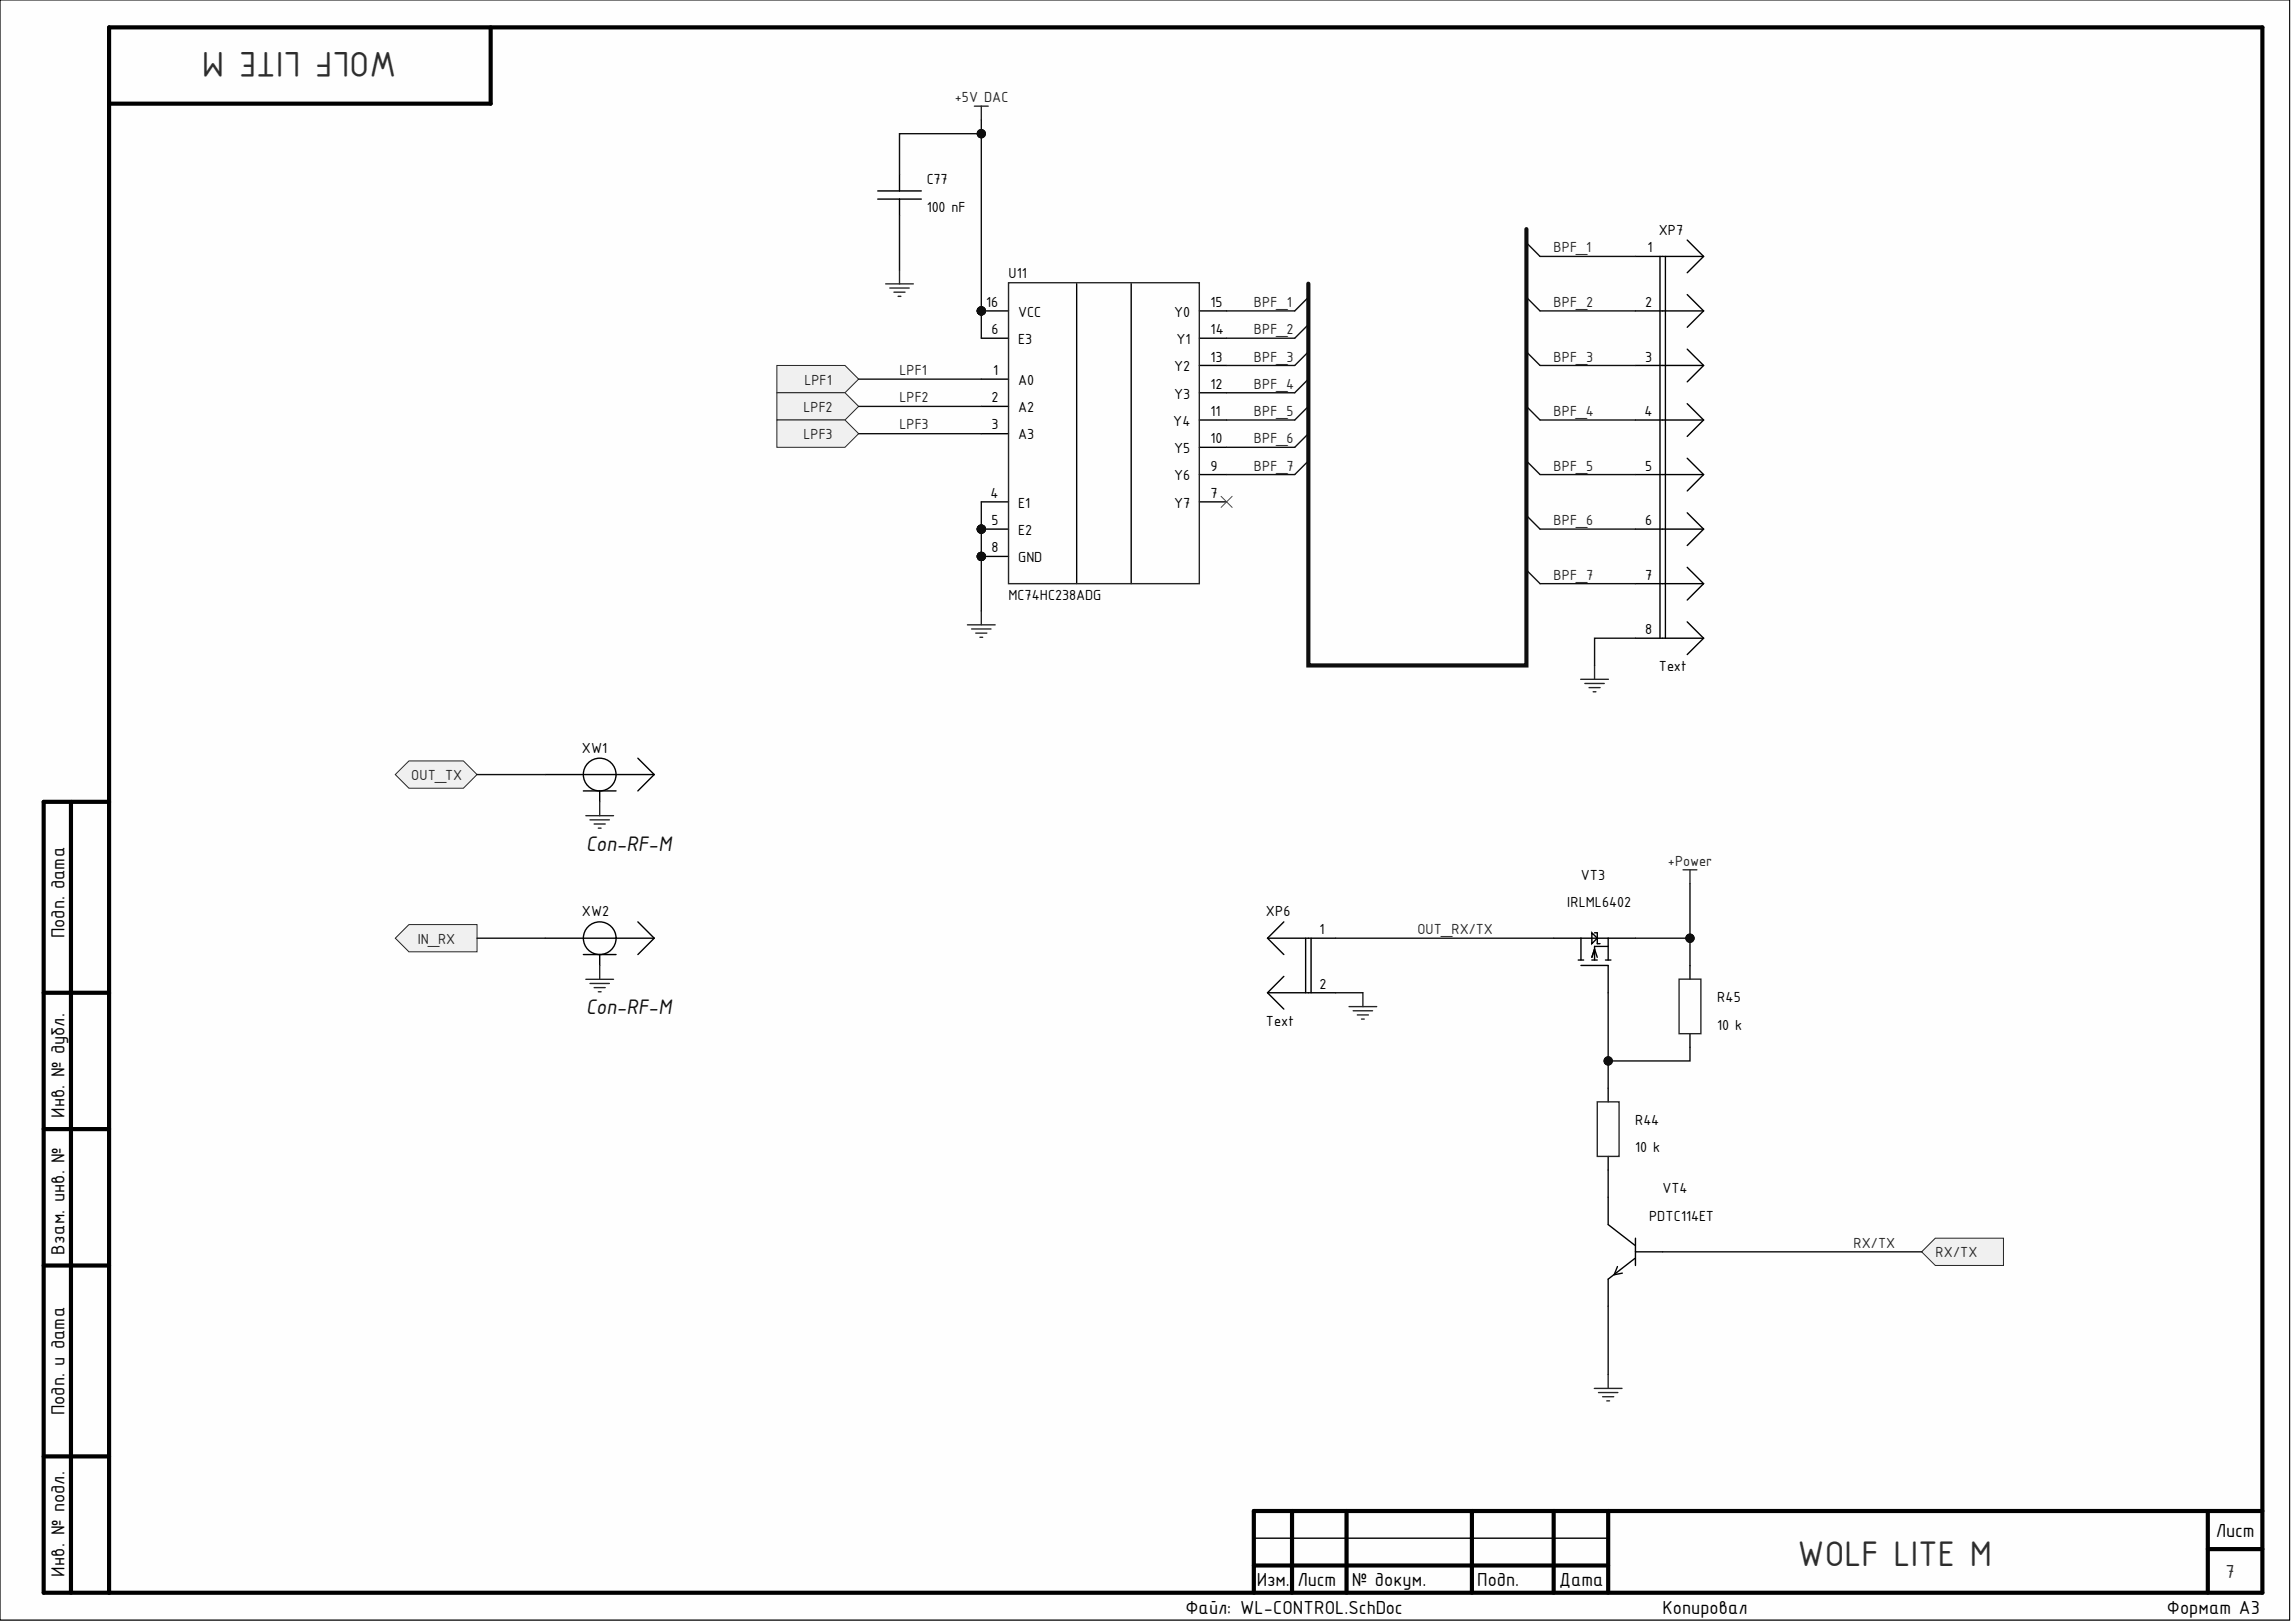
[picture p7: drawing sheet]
<svg xmlns="http://www.w3.org/2000/svg" width="420mm" height="297mm" viewBox="0 0 420 297" stroke-linecap="round" stroke-linejoin="round" font-family="sans-serif">
<defs><g id="words">
<g font-size="7" fill="#2f2f2f">
<text x="72.6" y="9.6" transform="rotate(-180 72.6 9.6)">WOLF LITE M</text>
<text x="329.1" y="286.5">WOLF LITE M</text>
</g>
<g font-size="4.2" fill="#0e0e0e">
<text x="107.3" y="155.7">Con-RF-M</text>
<text x="107.3" y="185.6">Con-RF-M</text>
</g>
<g font-size="3.7">
<text x="11.8" y="171.7" transform="rotate(-90 11.8 171.7)">Подп. дата</text>
<text x="11.8" y="204.6" transform="rotate(-90 11.8 204.6)">Инв. № дубл.</text>
<text x="11.8" y="229.6" transform="rotate(-90 11.8 229.6)">Взам. инв. №</text>
<text x="11.8" y="259" transform="rotate(-90 11.8 259)">Подп. и дата</text>
<text x="405.7" y="281.4">Лист</text>
<text x="11.8" y="288.5" transform="rotate(-90 11.8 288.5)">Инв. № подл.</text>
<text x="230.1" y="290.3">Изм.</text>
<text x="237.5" y="290.3">Лист</text>
<text x="247.5" y="290.3">№ докум.</text>
<text x="270.5" y="290.3">Подп.</text>
<text x="285.4" y="290.3">Дата</text>
<text x="217.1" y="295.3">Файл: WL-CONTROL.SchDoc</text>
<text x="304.4" y="295.3">Копировал</text>
<text x="396.7" y="295.3">Формат А3</text>
</g>
<text font-size="3.7" fill="#2f2f2f" x="407.4" y="288.8">7</text>
<g font-size="2.9" fill="#262626">
<text x="174.8" y="18.7">+5V DAC</text>
<text x="284.4" y="46.1">BPF_1</text>
<text x="229.6" y="56.2">BPF_1</text>
<text x="284.4" y="56.2">BPF_2</text>
<text x="229.6" y="61.2">BPF_2</text>
<text x="147.3" y="70.4">LPF1</text>
<text x="164.7" y="68.6">LPF1</text>
<text x="229.6" y="66.2">BPF_3</text>
<text x="229.6" y="71.2">BPF_4</text>
<text x="284.4" y="66.2">BPF_3</text>
<text x="147.1" y="75.4">LPF2</text>
<text x="164.7" y="73.6">LPF2</text>
<text x="229.6" y="76.2">BPF_5</text>
<text x="284.4" y="76.2">BPF_4</text>
<text x="147.1" y="80.4">LPF3</text>
<text x="164.7" y="78.6">LPF3</text>
<text x="229.6" y="81.1">BPF_6</text>
<text x="229.6" y="86.1">BPF_7</text>
<text x="284.4" y="86.1">BPF_5</text>
<text x="284.4" y="96.1">BPF_6</text>
<text x="284.4" y="106.1">BPF_7</text>
<text x="75.3" y="142.8">OUT_TX</text>
<text x="305.4" y="158.5">+Power</text>
<text x="76.5" y="172.8">IN_RX</text>
<text x="259.5" y="171">OUT_RX/TX</text>
<text x="339.3" y="228.4">RX/TX</text>
<text x="354.4" y="230.1">RX/TX</text>
</g>
<g font-size="2.9">
<text x="169.7" y="33.7">C77</text>
<text x="169.7" y="38.7">100 nF</text>
<text x="301.7" y="46.1">1</text>
<text x="303.7" y="42.9">XP7</text>
<text x="184.6" y="50.9">U11</text>
<text x="180.6" y="56.2">16</text>
<text x="186.4" y="58">VCC</text>
<text x="215" y="58">Y0</text>
<text x="221.6" y="56.2">15</text>
<text x="301.2" y="56.2">2</text>
<text x="181.5" y="61.2">6</text>
<text x="186.4" y="63">E3</text>
<text x="215.4" y="63">Y1</text>
<text x="221.6" y="61.2">14</text>
<text x="181.8" y="68.6">1</text>
<text x="186.4" y="70.4">A0</text>
<text x="215" y="68">Y2</text>
<text x="221.6" y="66.2">13</text>
<text x="221.6" y="71.2">12</text>
<text x="301.2" y="66.2">3</text>
<text x="181.5" y="73.6">2</text>
<text x="186.4" y="75.4">A2</text>
<text x="214.8" y="77.9">Y4</text>
<text x="215" y="72.9">Y3</text>
<text x="221.6" y="76.2">11</text>
<text x="301.1" y="76.2">4</text>
<text x="181.5" y="78.6">3</text>
<text x="186.4" y="80.4">A3</text>
<text x="215" y="82.9">Y5</text>
<text x="221.6" y="81.1">10</text>
<text x="215" y="87.9">Y6</text>
<text x="221.6" y="86.1">9</text>
<text x="301.2" y="86.1">5</text>
<text x="181.3" y="91.1">4</text>
<text x="186.4" y="92.9">E1</text>
<text x="215" y="92.9">Y7</text>
<text x="221.6" y="91.1">7</text>
<text x="181.5" y="101.1">8</text>
<text x="181.5" y="96.1">5</text>
<text x="186.4" y="97.9">E2</text>
<text x="301.2" y="96.1">6</text>
<text x="186.4" y="102.9">GND</text>
<text x="301.2" y="106.1">7</text>
<text x="184.6" y="109.9">MC74HC238ADG</text>
<text x="301.2" y="116">8</text>
<text x="303.7" y="122.9">Text</text>
<text x="106.5" y="137.8">XW1</text>
<text x="289.4" y="161">VT3</text>
<text x="106.5" y="167.7">XW2</text>
<text x="231.8" y="167.7">XP6</text>
<text x="286.9" y="166">IRLML6402</text>
<text x="241.6" y="171">1</text>
<text x="241.6" y="181">2</text>
<text x="314.4" y="183.4">R45</text>
<text x="231.8" y="187.7">Text</text>
<text x="314.4" y="188.5">10 k</text>
<text x="299.4" y="205.9">R44</text>
<text x="299.4" y="210.9">10 k</text>
<text x="304.4" y="218.4">VT4</text>
<text x="301.9" y="223.4">PDTC114ET</text>
</g>
<text font-size=".4" x="10" y="291.7">ALTIUM GOSTBOM2.0 KEV</text>
</g></defs>
<path d="M0 0h419.2v296.5h-419.2z" fill-rule="evenodd" fill="#fefefe"/>
<path d="M0 0h419.2v296.5h-419.2z" fill="none" stroke="#000" stroke-width=".18"/>
<path d="M0 0h419.2v296.5h-419.2z" fill-rule="evenodd" fill="#fefefe"/>
<path d="M0 0h419.2v296.5h-419.2z" fill="none" stroke="#000" stroke-width=".18"/>
<g fill="none" stroke="#000" stroke-width=".76">
<path d="M20 5v286.5M20 5h394.2v286.5h-406.2v-144.7h12M89.8 5v14h-69.8M13 146.8v144.7M8 181.7h12M8 206.6h12M8 231.6h12M8 266.5h12M236.5 276.5v15M246.5 276.5v15M269.5 276.5v15M284.4 276.5v15"/>
<path d="M294.4 276.5v15M404.2 276.5v15M414.2 276.5h-184.6v15M229.6 286.5h64.8M404.2 283.5h10"/>
</g>
<path d="M229.6 281.5h64.8" fill="none" stroke="#000" stroke-width=".25"/>
<path d="M178.4 19.4h2.5M179.7 19.4v2.6" fill="none" stroke="#262626" stroke-width=".25"/>
<circle cx="179.7" cy="101.8" r=".76" fill="#0e0e0e"/>
<circle cx="179.7" cy="101.8" r=".76" fill="none" stroke="#0e0e0e" stroke-width=".18"/>
<circle cx="179.7" cy="96.8" r=".76" fill="#0e0e0e"/>
<circle cx="179.7" cy="96.8" r=".76" fill="none" stroke="#0e0e0e" stroke-width=".18"/>
<circle cx="179.7" cy="56.9" r=".76" fill="#0e0e0e"/>
<circle cx="179.7" cy="56.9" r=".76" fill="none" stroke="#0e0e0e" stroke-width=".18"/>
<path d="M197.1 51.9v54.9M207.1 51.9v54.9M179.7 101.8h4.9" fill="none" stroke="#000" stroke-width=".25"/>
<circle cx="179.7" cy="101.8" r=".76" fill="#0e0e0e"/>
<circle cx="179.7" cy="101.8" r=".76" fill="none" stroke="#0e0e0e" stroke-width=".18"/>
<path d="M219.6 56.9h5M179.7 69.4h4.9M179.7 74.4h4.9M179.7 79.4h4.9M179.7 91.9h4.9M179.7 96.8h4.9" fill="none" stroke="#000" stroke-width=".25"/>
<circle cx="179.7" cy="96.8" r=".76" fill="#0e0e0e"/>
<circle cx="179.7" cy="96.8" r=".76" fill="none" stroke="#0e0e0e" stroke-width=".18"/>
<path d="M179.7 56.9h4.9M179.7 61.9h4.9M219.6 61.9h5M219.6 66.9h5M219.6 71.9h5M219.6 76.9h5M219.6 81.9h5M219.6 86.9h5M219.6 91.9h5" fill="none" stroke="#000" stroke-width=".25"/>
<circle cx="179.7" cy="56.9" r=".76" fill="#0e0e0e"/>
<circle cx="179.7" cy="56.9" r=".76" fill="none" stroke="#0e0e0e" stroke-width=".18"/>
<path d="M162.1 52h5.1M162.9 52.7h3.6M163.7 53.5h2M164.4 54.2h.5M164.7 49.4v2.6M184.6 51.7h35v55.1h-35zM177.1 114.4h5.1M177.9 115.1h3.5M178.6 115.9h2.1M179.4 116.6h.5M179.7 111.8v2.6" fill="none" stroke="#262626" stroke-width=".25"/>
<path d="M223.6 90.8l2 2.1M225.6 90.8l-2 2.1" fill="none" stroke="#4c4c4c" stroke-width=".18"/>
<path d="M160.7 34.9h8M160.7 36.4h8M164.7 31.9v3M164.7 36.4v3" fill="none" stroke="#000" stroke-width=".25"/>
<path d="M74.9 169.2h12.4v5h-12.4l-2.5-2.5z" fill-rule="evenodd" fill="#f0f0f0"/>
<path d="M74.9 169.2h12.4v5h-12.4l-2.5-2.5z" fill="none" stroke="#262626" stroke-width=".18"/>
<path d="M72.4 141.8l2.5-2.5h9.9l2.5 2.5-2.5 2.5h-9.9z" fill-rule="evenodd" fill="#f0f0f0"/>
<path d="M72.4 141.8l2.5-2.5h9.9l2.5 2.5-2.5 2.5h-9.9z" fill="none" stroke="#262626" stroke-width=".18"/>
<path d="M142.2 66.9h12.5l2.5 2.5-2.5 2.5h-12.5z" fill-rule="evenodd" fill="#f0f0f0"/>
<path d="M142.2 66.9h12.5l2.5 2.5-2.5 2.5h-12.5z" fill="none" stroke="#262626" stroke-width=".18"/>
<path d="M142.2 71.9h12.5l2.5 2.5-2.5 2.5h-12.5z" fill-rule="evenodd" fill="#f0f0f0"/>
<path d="M142.2 71.9h12.5l2.5 2.5-2.5 2.5h-12.5z" fill="none" stroke="#262626" stroke-width=".18"/>
<path d="M142.2 76.9h12.5l2.5 2.5-2.5 2.5h-12.5z" fill-rule="evenodd" fill="#f0f0f0"/>
<path d="M142.2 76.9h12.5l2.5 2.5-2.5 2.5h-12.5z" fill="none" stroke="#262626" stroke-width=".18"/>
<g fill="none" stroke="#000" stroke-width=".25">
<path d="M284.4 171.7h15M288.9 175.7h1M289.4 176.7h5v5M289.4 171.7v4M291.4 170.7l1 1-1 1zM291.4 175.7h1M291.4 175.2l.5-1.5 .5 1.5M291.9 170.7h.5v2h.5M293.9 175.7h1M294.4 171.7v4M294.4 173.2h-2.5v2.5M309.4 176.7v2.5"/>
<path d="M309.4 189.2v2.5"/>
</g>
<path d="M308.1 159.2h2.6M309.4 159.2v2.5M307.4 179.2h4v10h-4z" fill="none" stroke="#262626" stroke-width=".25"/>
<path d="M354.3 226.6h12.5v5h-12.5l-2.5-2.5z" fill-rule="evenodd" fill="#f0f0f0"/>
<path d="M354.3 226.6h12.5v5h-12.5l-2.5-2.5z" fill="none" stroke="#262626" stroke-width=".18"/>
<g fill="none" stroke="#000" stroke-width=".25">
<path d="M299.4 46.9h12.5M299.4 56.9h12.5M303.9 46.9v69.9M304.9 46.9v69.9M308.9 43.9l3 3M308.9 53.9l3 3M311.9 46.9l-3 3M311.9 56.9l-3 3M299.4 66.9h12.5M299.4 76.9h12.5M308.9 63.9l3 3M308.9 73.9l3 3"/>
<path d="M311.9 66.9l-3 3M311.9 76.9l-3 3M299.4 86.9h12.5M299.4 96.8h12.5M308.9 83.9l3 3M308.9 93.8l3 3M311.9 86.9l-3 3M311.9 96.8l-3 3M299.4 106.8h12.5M299.4 116.8h12.5M308.9 103.8l3 3M308.9 113.8l3 3"/>
<path d="M311.9 106.8l-3 3M311.9 116.8l-3 3M116.8 138.8l3 3M99.8 141.8h20M106.8 144.8h6M109.8 144.8v2M119.8 141.8l-3 3M99.8 171.7h20M106.8 174.7h6M109.8 174.7v2M116.8 168.7l3 3M119.8 171.7l-3 3"/>
<path d="M232.1 171.7h12.4M232.1 171.7l2.9 3M235 168.7l-2.9 3M235 178.7l-2.9 3M239 171.7v10M240 171.7v10M232.1 181.7h12.4M232.1 181.7l2.9 3M294.4 199.2v2.5M294.4 211.6v2.5M294.4 219.1v5l4.9 3.8M296.1 231.8l-.6 1.5 1.5-.3"/>
<path d="M299.3 230.3l-4.9 3.8v5M299.4 229.1h5M299.4 226.6v5"/>
<circle cx="109.8" cy="141.8" r="2.99"/>
<circle cx="109.8" cy="171.7" r="2.99"/>
</g>
<g fill="none" stroke="#262626" stroke-width=".25">
<path d="M107.3 149.3h5M108 150h3.6M108.8 150.8h2M109.5 151.6h.5M109.8 146.8v2.5M107.3 179.2h5M108 180h3.6M109.8 176.7v2.5M108.8 180.8h2M109.5 181.5h.5M247 184.2h5.1M247.7 185h3.6"/>
<path d="M248.5 185.7h2M249.3 186.5h.5M249.5 181.7v2.5M292.4 201.7h4v9.9h-4zM291.9 254.1h5.1M292.7 254.9h3.5M293.4 255.6h2M294.2 256.4h.5M294.4 251.6v2.5"/>
</g>
<path d="M309.4 171.7v5" fill="none" stroke="#0e0e0e" stroke-width=".25"/>
<circle cx="309.4" cy="171.7" r=".76" fill="#0e0e0e"/>
<circle cx="309.4" cy="171.7" r=".76" fill="none" stroke="#0e0e0e" stroke-width=".18"/>
<path d="M179.7 24.5h-15v7.4M157.2 79.4h22.5M157.2 74.4h22.5M157.2 69.4h22.5M87.3 141.8h12.5M87.3 171.7h12.5" fill="none" stroke="#0e0e0e" stroke-width=".25"/>
<circle cx="179.7" cy="24.5" r=".76" fill="#0e0e0e"/>
<circle cx="179.7" cy="24.5" r=".76" fill="none" stroke="#0e0e0e" stroke-width=".18"/>
<path d="M179.7 101.8v10" fill="none" stroke="#0e0e0e" stroke-width=".25"/>
<circle cx="179.7" cy="101.8" r=".76" fill="#0e0e0e"/>
<circle cx="179.7" cy="101.8" r=".76" fill="none" stroke="#0e0e0e" stroke-width=".18"/>
<path d="M179.7 91.9v4.9" fill="none" stroke="#0e0e0e" stroke-width=".25"/>
<circle cx="179.7" cy="96.8" r=".76" fill="#0e0e0e"/>
<circle cx="179.7" cy="96.8" r=".76" fill="none" stroke="#0e0e0e" stroke-width=".18"/>
<path d="M179.7 56.9v5" fill="none" stroke="#0e0e0e" stroke-width=".25"/>
<circle cx="179.7" cy="56.9" r=".76" fill="#0e0e0e"/>
<circle cx="179.7" cy="56.9" r=".76" fill="none" stroke="#0e0e0e" stroke-width=".18"/>
<path d="M179.7 22v34.9" fill="none" stroke="#0e0e0e" stroke-width=".25"/>
<circle cx="179.7" cy="56.9" r=".76" fill="#0e0e0e"/>
<circle cx="179.7" cy="56.9" r=".76" fill="none" stroke="#0e0e0e" stroke-width=".18"/>
<circle cx="179.7" cy="24.5" r=".76" fill="#0e0e0e"/>
<circle cx="179.7" cy="24.5" r=".76" fill="none" stroke="#0e0e0e" stroke-width=".18"/>
<path d="M244.5 171.7h39.9M244.5 181.7h5M309.4 191.7v2.5h-15" fill="none" stroke="#0e0e0e" stroke-width=".25"/>
<circle cx="294.4" cy="194.2" r=".76" fill="#0e0e0e"/>
<circle cx="294.4" cy="194.2" r=".76" fill="none" stroke="#0e0e0e" stroke-width=".18"/>
<path d="M309.4 161.7v10h-10" fill="none" stroke="#0e0e0e" stroke-width=".25"/>
<circle cx="309.4" cy="171.7" r=".76" fill="#0e0e0e"/>
<circle cx="309.4" cy="171.7" r=".76" fill="none" stroke="#0e0e0e" stroke-width=".18"/>
<path d="M164.7 39.4v10M294.4 181.7v17.5M294.4 214.1v5M294.4 239.1v12.5M304.4 229.1h47.4" fill="none" stroke="#0e0e0e" stroke-width=".25"/>
<circle cx="294.4" cy="194.2" r=".76" fill="#0e0e0e"/>
<circle cx="294.4" cy="194.2" r=".76" fill="none" stroke="#0e0e0e" stroke-width=".18"/>
<path d="M179.7 96.8v5" fill="none" stroke="#0e0e0e" stroke-width=".25"/>
<circle cx="179.7" cy="96.8" r=".76" fill="#0e0e0e"/>
<circle cx="179.7" cy="96.8" r=".76" fill="none" stroke="#0e0e0e" stroke-width=".18"/>
<circle cx="179.7" cy="101.8" r=".76" fill="#0e0e0e"/>
<circle cx="179.7" cy="101.8" r=".76" fill="none" stroke="#0e0e0e" stroke-width=".18"/>
<path d="M279.5 41.9v79.9h-40v-69.9" fill="none" stroke="#0e0e0e" stroke-width=".76"/>
<g fill="none" stroke="#0e0e0e" stroke-width=".25">
<path d="M239.5 54.4l-2.5 2.5h-12.4M239.5 59.4l-2.5 2.5h-12.4M279.5 44.4l2.5 2.5h17.4M279.5 54.4l2.5 2.5h17.4M239.5 64.4l-2.5 2.5h-12.4M239.5 69.4l-2.5 2.5h-12.4M239.5 74.4l-2.5 2.5h-12.4M239.5 79.4l-2.5 2.5h-12.4M279.5 64.4l2.5 2.5h17.4M279.5 74.4l2.5 2.5h17.4M239.5 84.4l-2.5 2.5h-12.4M279.5 84.4l2.5 2.5h17.4"/>
<path d="M279.5 94.3l2.5 2.5h17.4M279.5 104.3l2.5 2.5h17.4M299.4 116.8h-7.5v5"/>
</g>
<path d="M289.4 124.3h5.1M290.2 125.1h3.5M290.9 125.8h2M291.7 126.6h.5M291.9 121.8v2.5" fill="none" stroke="#262626" stroke-width=".25"/>
<use href="#words"/>
</svg>
